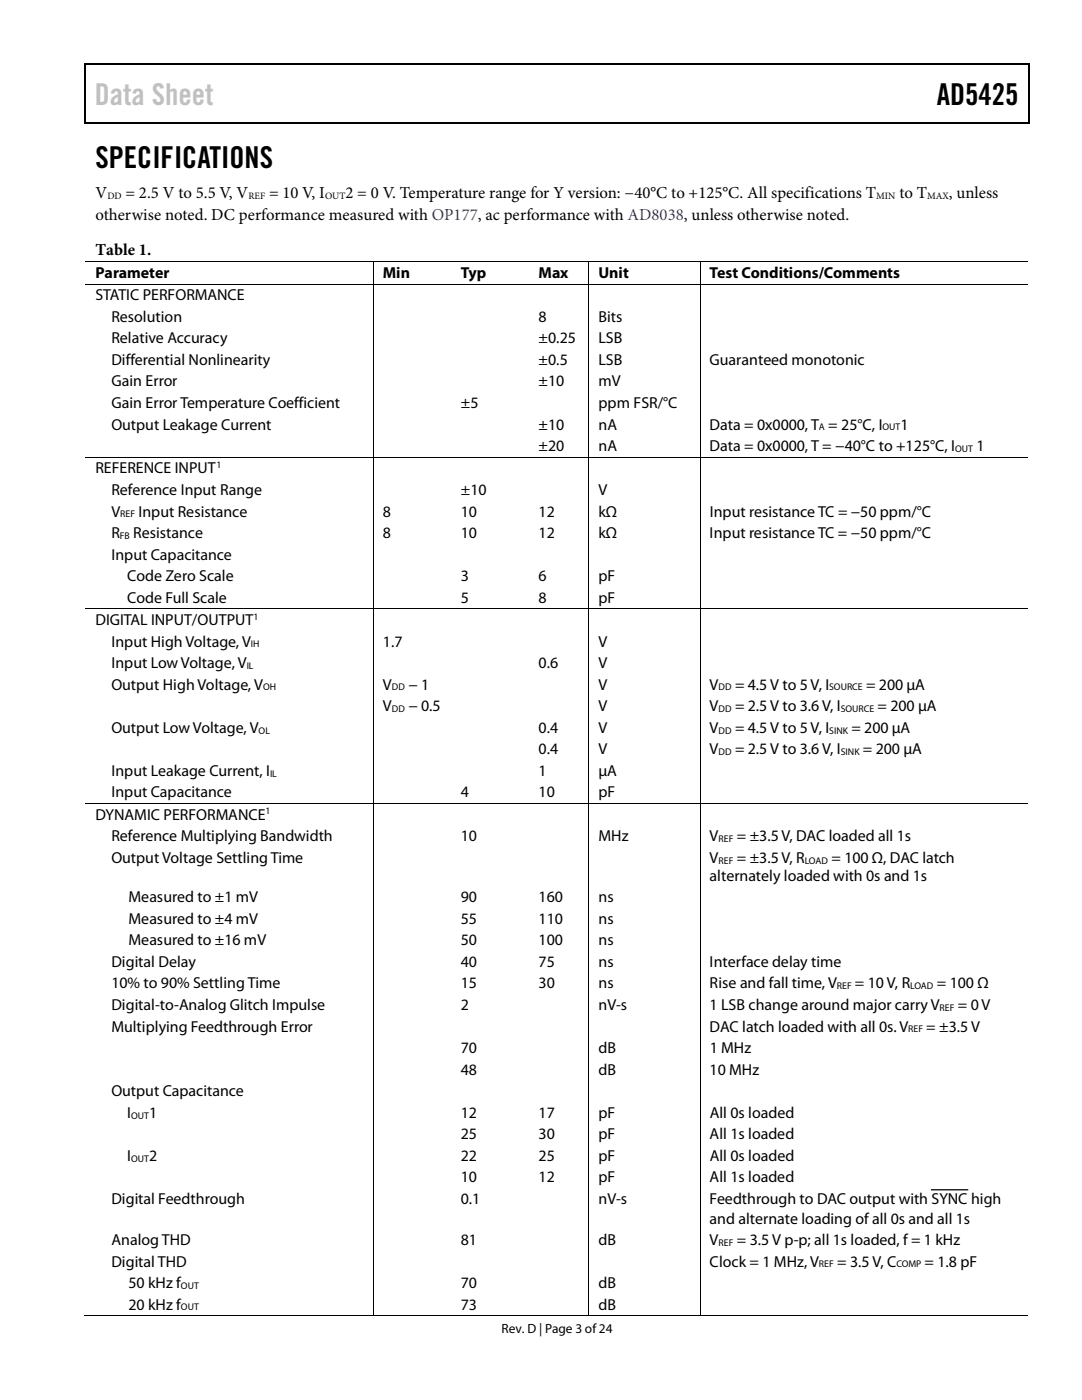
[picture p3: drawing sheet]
<svg xmlns="http://www.w3.org/2000/svg" width="216mm" height="279mm" viewBox="0 0 216 279" stroke-linecap="round" stroke-linejoin="round" font-family="sans-serif">
<defs><g id="words">
<text font-size="6" fill="#c1c1c1" x="18.9" y="20.9">Data Sheet</text>
<g font-size="6">
<text x="186.9" y="20.9">AD5425</text>
<text x="19" y="33.6">SPECIFICATIONS</text>
</g>
<g font-size="3.3">
<text x="19" y="39.5">V</text>
<text x="25.1" y="39.5">= 2.5 V to 5.5 V, V</text>
<text x="53.7" y="39.5">= 10 V, I</text>
<text x="68.9" y="39.5">2 = 0 V. Temperature range for Y version: −40°C to +125°C. All specifications T</text>
<text x="179.5" y="39.5">to T</text>
<text x="189.4" y="39.5">, unless</text>
<text x="19.1" y="43.8">otherwise noted. DC performance measured with OP177, ac performance with AD8038, unless otherwise noted.</text>
<text x="19.1" y="50.9">Table 1.</text>
</g>
<g font-size="3.2">
<text x="19" y="55.5">Parameter</text>
<text x="19" y="59.9">STATIC PERFORMANCE</text>
<text x="76.4" y="55.5">Min</text>
<text x="91.9" y="55.5">Typ</text>
<text x="107.5" y="55.5">Max</text>
<text x="119.4" y="55.5">Unit</text>
<text x="141.6" y="55.5">Test Conditions/Comments</text>
<text x="22.2" y="64.3">Resolution</text>
<text x="107.5" y="64.3">8</text>
<text x="119.4" y="64.3">Bits</text>
<text x="22.2" y="68.5">Relative Accuracy</text>
<text x="107.5" y="68.5">±0.25</text>
<text x="119.4" y="68.5">LSB</text>
<text x="22.2" y="72.9">Differential Nonlinearity</text>
<text x="22.2" y="77.1">Gain Error</text>
<text x="107.5" y="72.9">±0.5</text>
<text x="107.5" y="77.1">±10</text>
<text x="119.4" y="72.9">LSB</text>
<text x="119.4" y="77.1">mV</text>
<text x="141.6" y="72.9">Guaranteed monotonic</text>
<text x="22.2" y="81.4">Gain Error Temperature Coefficient</text>
<text x="91.9" y="81.4">±5</text>
<text x="119.4" y="81.4">ppm FSR/°C</text>
<text x="22.2" y="85.7">Output Leakage Current</text>
<text x="107.5" y="85.7">±10</text>
<text x="119.4" y="85.7">nA</text>
<text x="141.6" y="85.7">Data = 0x0000, T = 25°C, I</text>
<text x="179.7" y="85.7">1</text>
<text x="19" y="94.5">REFERENCE INPUT</text>
<text x="107.5" y="90">±20</text>
<text x="119.4" y="90">nA</text>
<text x="141.6" y="90">Data = 0x0000, T = −40°C to +125°C, I</text>
<text x="194.8" y="90">1</text>
<text x="22.2" y="98.8">Reference Input Range</text>
<text x="91.9" y="98.8">±10</text>
<text x="119.4" y="98.8">V</text>
<text x="22.2" y="103.1">V</text>
<text x="22.2" y="107.4">R</text>
<text x="26.6" y="107.4">Resistance</text>
<text x="27.6" y="103.1">Input Resistance</text>
<text x="76.4" y="107.4">8</text>
<text x="76.4" y="103.1">8</text>
<text x="91.9" y="107.4">10</text>
<text x="91.9" y="103.1">10</text>
<text x="107.5" y="107.4">12</text>
<text x="107.5" y="103.1">12</text>
<text x="119.4" y="107.4">kΩ</text>
<text x="119.4" y="103.1">kΩ</text>
<text x="141.6" y="107.4">Input resistance TC = −50 ppm/°C</text>
<text x="141.6" y="103.1">Input resistance TC = −50 ppm/°C</text>
<text x="22.2" y="111.7">Input Capacitance</text>
<text x="25.4" y="116">Code Zero Scale</text>
<text x="91.9" y="116">3</text>
<text x="107.5" y="116">6</text>
<text x="119.4" y="116">pF</text>
<text x="19" y="124.8">DIGITAL INPUT/OUTPUT</text>
<text x="25.4" y="120.3">Code Full Scale</text>
<text x="91.9" y="120.3">5</text>
<text x="107.5" y="120.3">8</text>
<text x="119.4" y="120.3">pF</text>
<text x="22.2" y="129">Input High Voltage, V</text>
<text x="76.4" y="129">1.7</text>
<text x="119.4" y="129">V</text>
<text x="22.2" y="133.3">Input Low Voltage, V</text>
<text x="22.2" y="137.6">Output High Voltage, V</text>
<text x="76.4" y="137.6">V</text>
<text x="81.5" y="137.6">− 1</text>
<text x="107.5" y="133.3">0.6</text>
<text x="119.4" y="133.3">V</text>
<text x="119.4" y="137.6">V</text>
<text x="141.6" y="137.6">V</text>
<text x="146.7" y="137.6">= 4.5 V to 5 V, I</text>
<text x="172.8" y="137.6">= 200 µA</text>
<text x="76.4" y="141.9">V</text>
<text x="81.5" y="141.9">− 0.5</text>
<text x="119.4" y="141.9">V</text>
<text x="141.6" y="141.9">V</text>
<text x="146.7" y="141.9">= 2.5 V to 3.6 V, I</text>
<text x="175.1" y="141.9">= 200 µA</text>
<text x="22.2" y="146.2">Output Low Voltage, V</text>
<text x="107.5" y="146.2">0.4</text>
<text x="119.4" y="146.2">V</text>
<text x="141.6" y="146.2">V</text>
<text x="146.7" y="146.2">= 4.5 V to 5 V, I</text>
<text x="169.9" y="146.2">= 200 µA</text>
<text x="22.2" y="154.8">Input Leakage Current, I</text>
<text x="107.5" y="150.5">0.4</text>
<text x="107.5" y="154.8">1</text>
<text x="119.4" y="154.8">µA</text>
<text x="119.4" y="150.5">V</text>
<text x="141.6" y="150.5">V</text>
<text x="146.7" y="150.5">= 2.5 V to 3.6 V, I</text>
<text x="172.2" y="150.5">= 200 µA</text>
<text x="22.2" y="159.1">Input Capacitance</text>
<text x="91.9" y="159.1">4</text>
<text x="107.5" y="159.1">10</text>
<text x="119.4" y="159.1">pF</text>
<text x="19" y="163.6">DYNAMIC PERFORMANCE</text>
<text x="22.2" y="167.9">Reference Multiplying Bandwidth</text>
<text x="91.9" y="167.9">10</text>
<text x="119.4" y="167.9">MHz</text>
<text x="141.6" y="167.9">V</text>
<text x="147" y="167.9">= ±3.5 V, DAC loaded all 1s</text>
<text x="22.2" y="172.2">Output Voltage Settling Time</text>
<text x="141.6" y="172.2">V</text>
<text x="147" y="172.2">= ±3.5 V, R</text>
<text x="165.9" y="172.2">= 100 Ω, DAC latch</text>
<text x="141.6" y="175.8">alternately loaded with 0s and 1s</text>
<text x="25.7" y="180.1">Measured to ±1 mV</text>
<text x="25.7" y="184.4">Measured to ±4 mV</text>
<text x="91.9" y="180.1">90</text>
<text x="91.9" y="184.4">55</text>
<text x="107.5" y="180.1">160</text>
<text x="107.5" y="184.4">110</text>
<text x="119.4" y="180.1">ns</text>
<text x="119.4" y="184.4">ns</text>
<text x="25.7" y="188.7">Measured to ±16 mV</text>
<text x="91.9" y="188.7">50</text>
<text x="107.5" y="188.7">100</text>
<text x="119.4" y="188.7">ns</text>
<text x="22.2" y="193">Digital Delay</text>
<text x="22.2" y="197.3">10% to 90% Settling Time</text>
<text x="91.9" y="197.3">15</text>
<text x="91.9" y="193">40</text>
<text x="107.5" y="193">75</text>
<text x="107.5" y="197.3">30</text>
<text x="119.4" y="193">ns</text>
<text x="119.4" y="197.3">ns</text>
<text x="141.6" y="197.3">Rise and fall time, V</text>
<text x="141.6" y="193">Interface delay time</text>
<text x="170.6" y="197.3">= 10 V, R</text>
<text x="186.9" y="197.3">= 100 Ω</text>
<text x="22.2" y="201.5">Digital-to-Analog Glitch Impulse</text>
<text x="91.9" y="201.5">2</text>
<text x="119.4" y="201.5">nV-s</text>
<text x="141.6" y="201.5">1 LSB change around major carry V</text>
<text x="191.1" y="201.5">= 0 V</text>
<text x="22.2" y="205.9">Multiplying Feedthrough Error</text>
<text x="141.6" y="205.9">DAC latch loaded with all 0s. V</text>
<text x="184.8" y="205.9">= ±3.5 V</text>
<text x="91.9" y="210.1">70</text>
<text x="91.9" y="214.5">48</text>
<text x="119.4" y="214.5">dB</text>
<text x="119.4" y="210.1">dB</text>
<text x="141.6" y="214.5">10 MHz</text>
<text x="141.6" y="210.1">1 MHz</text>
<text x="22.2" y="218.7">Output Capacitance</text>
<text x="25.4" y="223.1">I</text>
<text x="29.8" y="223.1">1</text>
<text x="91.9" y="227.3">25</text>
<text x="91.9" y="223.1">12</text>
<text x="107.5" y="227.3">30</text>
<text x="107.5" y="223.1">17</text>
<text x="119.4" y="227.3">pF</text>
<text x="119.4" y="223.1">pF</text>
<text x="141.6" y="227.3">All 1s loaded</text>
<text x="141.6" y="223.1">All 0s loaded</text>
<text x="25.4" y="231.6">I</text>
<text x="29.8" y="231.6">2</text>
<text x="91.9" y="231.6">22</text>
<text x="107.5" y="231.6">25</text>
<text x="119.4" y="231.6">pF</text>
<text x="141.6" y="231.6">All 0s loaded</text>
<text x="91.9" y="235.9">10</text>
<text x="107.5" y="235.9">12</text>
<text x="119.4" y="235.9">pF</text>
<text x="141.6" y="235.9">All 1s loaded</text>
<text x="22.2" y="240.2">Digital Feedthrough</text>
<text x="91.9" y="240.2">0.1</text>
<text x="119.4" y="240.2">nV-s</text>
<text x="141.6" y="244.2">and alternate loading of all 0s and all 1s</text>
<text x="141.6" y="240.2">Feedthrough to DAC output with SYNC high</text>
<text x="22.2" y="248.5">Analog THD</text>
<text x="91.9" y="248.5">81</text>
<text x="119.4" y="248.5">dB</text>
<text x="141.6" y="248.5">V</text>
<text x="147" y="248.5">= 3.5 V p-p; all 1s loaded, f = 1 kHz</text>
<text x="22.2" y="252.8">Digital THD</text>
<text x="25.7" y="257">50 kHz f</text>
<text x="91.9" y="257">70</text>
<text x="119.4" y="257">dB</text>
<text x="141.6" y="252.8">Clock = 1 MHz, V</text>
<text x="167" y="252.8">= 3.5 V, C</text>
<text x="184.5" y="252.8">= 1.8 pF</text>
<text x="25.7" y="261.4">20 kHz f</text>
<text x="91.9" y="261.4">73</text>
<text x="119.4" y="261.4">dB</text>
</g>
<text font-size="2.7" x="100.1" y="266">Rev. D | Page 3 of24</text>
<g font-size="1.9">
<text x="21.4" y="39.7">DD</text>
<text x="49.6" y="39.7">REF</text>
<text x="64.9" y="39.7">OUT</text>
<text x="174.8" y="39.7">MIN</text>
<text x="185" y="39.7">MAX</text>
<text x="163.4" y="85.9">A</text>
<text x="176.1" y="85.9">OUT</text>
<text x="43.2" y="93.4">1</text>
<text x="190.6" y="90.2">OUT</text>
<text x="23.9" y="107.6">FB</text>
<text x="24" y="103.3">REF</text>
<text x="50.6" y="123.7">1</text>
<text x="50.1" y="129.2">IH</text>
<text x="49.2" y="133.5">IL</text>
<text x="52.5" y="137.8">OH</text>
<text x="78.2" y="137.8">DD</text>
<text x="143.4" y="137.8">DD</text>
<text x="165.5" y="137.8">SOURCE</text>
<text x="78.2" y="142.1">DD</text>
<text x="143.4" y="142.1">DD</text>
<text x="167.8" y="142.1">SOURCE</text>
<text x="51.6" y="146.4">OL</text>
<text x="143.4" y="146.4">DD</text>
<text x="165.5" y="146.4">SINK</text>
<text x="53.9" y="155">IL</text>
<text x="143.4" y="150.7">DD</text>
<text x="167.8" y="150.7">SINK</text>
<text x="53" y="162.5">1</text>
<text x="143.4" y="168.1">REF</text>
<text x="143.4" y="172.3">REF</text>
<text x="160.6" y="172.3">LOAD</text>
<text x="167" y="197.4">REF</text>
<text x="181.6" y="197.4">LOAD</text>
<text x="187.5" y="201.7">REF</text>
<text x="181.2" y="206">REF</text>
<text x="26.2" y="223.2">OUT</text>
<text x="26.2" y="231.8">OUT</text>
<text x="143.4" y="248.6">REF</text>
<text x="36.1" y="257.2">OUT</text>
<text x="163.4" y="252.9">REF</text>
<text x="178.9" y="252.9">COMP</text>
<text x="36.1" y="261.5">OUT</text>
</g>
</g></defs>
<g fill="#000">
<path d="M16.9 12.7h.2v1h-.2zM16.9 12.7h.2v.3h-.2zM82.5 12.7h.3v.3h-.3zM205.1 12.7h.3v1h-.3zM205.1 12.7h.3v.3h-.3zM16.9 24.4h.2v.2h-.2zM82.3 24.4h.2v.2h-.2zM205.1 24.4h.3v.2h-.3zM74.4 52.1h.2v.2h-.2zM74.4 56.6h.2v.2h-.2zM90 52.1h.2v.2h-.2zM90 56.6h.2v.2h-.2z"/>
<path d="M105.6 52.1h.1v.2h-.1zM105.6 56.6h.1v.2h-.1zM117.4 52.1h.2v.2h-.2zM117.4 56.6h.2v.2h-.2zM139.6 52.1h.2v.2h-.2zM139.6 56.6h.2v.2h-.2zM74.4 91.2h.2v.2h-.2zM90 91.2h.2v.2h-.2zM105.6 91.2h.1v.2h-.1zM117.4 91.2h.2v.2h-.2zM139.6 91.2h.2v.2h-.2zM74.4 121.5h.2v.1h-.2z"/>
<path d="M90 121.5h.2v.1h-.2zM105.6 121.5h.1v.1h-.1zM117.4 121.5h.2v.1h-.2zM139.6 121.5h.2v.1h-.2zM74.4 160.3h.2v.1h-.2zM90 160.3h.2v.1h-.2zM105.6 160.3h.1v.1h-.1zM117.4 160.3h.2v.1h-.2zM139.6 160.3h.2v.1h-.2zM74.4 262.5h.2v.2h-.2zM89.8 262.5h.2v.2h-.2zM105.3 262.5h.2v.2h-.2z"/>
<path d="M117.4 262.5h.2v.2h-.2zM139.6 262.5h.2v.2h-.2z"/>
</g>
<path d="M17 13.7v10.7M17.1 12.8h65.4M82.8 12.8h122.3M205.2 13.7v10.7M17.1 24.5h188M185.9 237.4h7.2" fill="none" stroke="#000" stroke-width=".25"/>
<g fill="none" stroke="#000" stroke-width=".2">
<path d="M17.1 52.2h57.3M17.1 56.7h57.3M74.5 52.3v4.3M74.5 56.8v34.4M74.6 52.2h15.4M74.6 56.7h15.4M90.2 52.2h15.4M90.2 56.7h15.4M105.7 52.2h11.7M105.7 56.7h11.7M117.5 52.3v4.3M117.5 56.8v34.4"/>
<path d="M117.6 52.2h22M117.6 56.7h22M139.7 52.3v4.3M139.7 56.8v34.4M139.8 52.2h65.3M139.8 56.7h65.3M17.1 91.3h57.3M74.5 91.4v30.1M74.6 91.3h15.4M90.2 91.3h15.4M105.7 91.3h11.7M117.5 91.4v30.1"/>
<path d="M117.6 91.3h22M139.7 91.4v30.1M139.8 91.3h65.3M17.1 121.5h57.3M74.5 121.6v38.7M74.6 121.5h15.4M90.2 121.5h15.4M105.7 121.5h11.7M117.5 121.6v38.7M117.6 121.5h22M139.7 121.6v38.7M139.8 121.5h65.3"/>
<path d="M17.1 160.4h57.3M74.5 160.4v102.1M74.6 160.4h15.4M90.2 160.4h15.4M105.7 160.4h11.7M117.5 160.4v102.1M117.6 160.4h22M139.7 160.4v102.1M139.8 160.4h65.3M16.9 262.6h57.5M74.6 262.6h42.8M117.6 262.6h22"/>
<path d="M139.8 262.6h65.3"/>
</g>
<use href="#words"/>
</svg>
